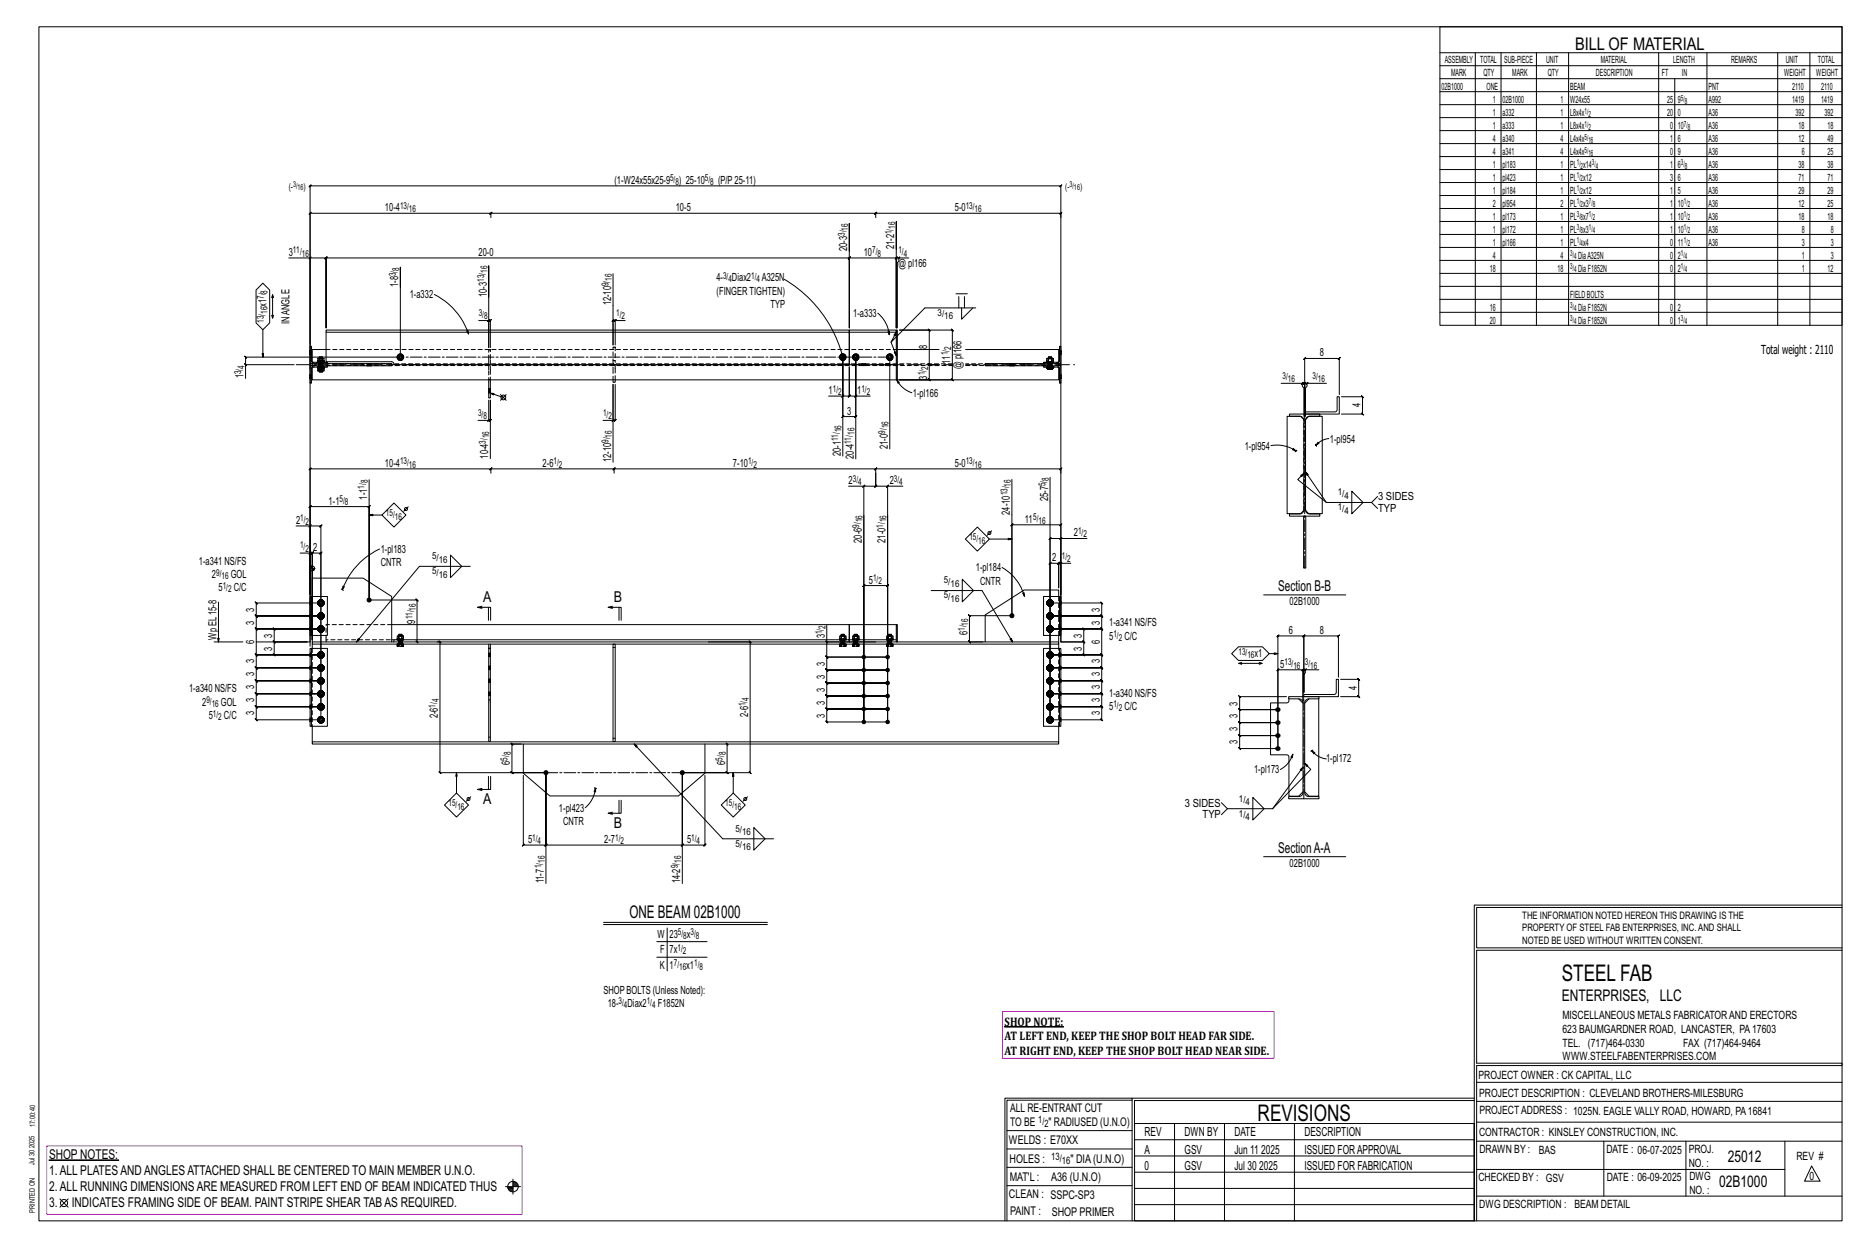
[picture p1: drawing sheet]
<svg xmlns="http://www.w3.org/2000/svg" width="914mm" height="610mm" viewBox="0 0 914 610" stroke-linecap="round" stroke-linejoin="round" font-family="sans-serif">
<defs><g id="words">
<g font-size="11.2">
<text x="764" y="480">STEEL FAB</text>
<text x="616" y="548">REVISIONS</text>
</g>
<g font-size="8.6">
<text x="771" y="24">BILL OF MATERIAL</text>
<text x="308" y="449">ONE BEAM 02B1000</text>
</g>
<g font-size="7.9">
<text x="765" y="490">ENTERPRISES, LLC</text>
<text x="846" y="569">25012</text>
<text x="842" y="581">02B1000</text>
</g>
<g font-size="7.3">
<text x="626" y="289">Section B-B</text>
<text x="237" y="295">A</text>
<text x="300" y="295">B</text>
<text x="237" y="393">A</text>
<text x="300" y="405">B</text>
<text x="626" y="417">SectionA-A</text>
</g>
<g font-size="6.6">
<text x="24" y="567">SHOP NOTES:</text>
<text x="24" y="575">1.ALL PLATESANDANGLESATTACHED SHALL BE CENTERED TO MAIN MEMBER U.N.O.</text>
<text x="24" y="583">2.ALL RUNNING DIMENSIONSARE MEASURED FROM LEFT END OF BEAM INDICATED THUS</text>
<text x="24" y="591">3.</text>
<text x="35" y="591">INDICATES FRAMING SIDE OF BEAM. PAINT STRIPE SHEAR TABAS REQUIRED.</text>
</g>
<g font-size="6.1">
<text x="862" y="173">Total weight : 2110</text>
<text x="492" y="502">SHOP NOTE:</text>
<text x="492" y="509">AT LEFT END, KEEP THE SHOP BOLT HEAD FAR SIDE.</text>
<text x="492" y="516">AT RIGHT END, KEEP THE SHOP BOLT HEAD NEAR SIDE.</text>
<text x="560" y="556">REV</text>
<text x="580" y="556">DWN BY</text>
<text x="604" y="556">DATE</text>
<text x="639" y="556">DESCRIPTION</text>
<text x="560" y="564">A</text>
<text x="580" y="564">GSV</text>
<text x="604" y="564">Jun 11</text>
<text x="617" y="564">2025</text>
<text x="639" y="564">ISSUED FORAPPROVAL</text>
<text x="560" y="572">0</text>
<text x="580" y="572">GSV</text>
<text x="604" y="572">Jul 30</text>
<text x="616" y="572">2025</text>
<text x="639" y="572">ISSUED FOR FABRICATION</text>
</g>
<g font-size="5.9">
<text x="494" y="560">WELDS : E70XX</text>
<text x="494" y="569">HOLES :</text>
<text x="524" y="569">&quot; DIA(U.N.O)</text>
<text x="494" y="578">MAT'L :</text>
<text x="515" y="578">A36 (U.N.O)</text>
<text x="494" y="586">CLEAN : SSPC-SP3</text>
<text x="495" y="595">PAINT :</text>
<text x="515" y="595">SHOP PRIMER</text>
</g>
<g font-size="5.8">
<text x="494" y="544">ALL RE-ENTRANT CUT</text>
<text x="494" y="551">TO BE</text>
<text x="513" y="551">&quot; RADIUSED (U.N.O)</text>
</g>
<g font-size="5.6">
<text x="765" y="499">MISCELLANEOUS METALS FABRICATORAND ERECTORS</text>
<text x="765" y="505">623 BAUMGARDNER ROAD, LANCASTER, PA17603</text>
<text x="765" y="512">TEL. (717)464-0330</text>
<text x="824" y="512">FAX (717)464-9464</text>
<text x="765" y="519">WWW.STEELFABENTERPRISES.COM</text>
<text x="724" y="528">PROJECT OWNER : CK CAPITAL, LLC</text>
<text x="724" y="537">PROJECT DESCRIPTION : CLEVELAND BROTHERS-MILESBURG</text>
<text x="724" y="545">PROJECTADDRESS : 1025N. EAGLE VALLY ROAD, HOWARD, PA16841</text>
<text x="724" y="556">CONTRACTOR : KINSLEY CONSTRUCTION, INC.</text>
<text x="724" y="564">DRAWN BY :</text>
<text x="753" y="564">BAS</text>
<text x="786" y="564">DATE : 06-07-2025</text>
<text x="827" y="564">PROJ.</text>
<text x="879" y="568">REV #</text>
<text x="827" y="571">NO. :</text>
<text x="724" y="578">CHECKED BY : GSV</text>
<text x="787" y="578">DATE : 06-09-2025</text>
<text x="827" y="578">DWG</text>
<text x="886" y="578">0</text>
<text x="827" y="584">NO. :</text>
<text x="724" y="591">DWG DESCRIPTION : BEAM DETAIL</text>
</g>
<g font-size="5.5">
<text x="301" y="90">(1-W24x55x25-9</text>
<text x="332" y="90">) 25-10</text>
<text x="351" y="90">(P/P25-11)</text>
<text x="188" y="103">10-4</text>
<text x="331" y="103">10-5</text>
<text x="467" y="103">5-0</text>
<text x="141" y="125">3</text>
<text x="234" y="125">20-0</text>
<text x="415" y="123" transform="rotate(-90 415 123)">20-3</text>
<text x="423" y="125">10</text>
<text x="438" y="122" transform="rotate(-90 438 122)">21-2</text>
<text x="440" y="131">@ pl166</text>
<text x="351" y="138">4-</text>
<text x="358" y="138">Diax2</text>
<text x="373" y="138">A325N</text>
<text x="195" y="140" transform="rotate(-90 195 140)">1-8</text>
<text x="201" y="146">1-a332</text>
<text x="238" y="145" transform="rotate(-90 238 145)">10-3</text>
<text x="299" y="149" transform="rotate(-90 299 149)">12-10</text>
<text x="351" y="144">(FINGER TIGHTEN)</text>
<text x="130" y="150" transform="rotate(-90 130 150)">x1</text>
<text x="377" y="151">TYP</text>
<text x="418" y="155">1-a333</text>
<text x="142" y="159" transform="rotate(-90 142 159)">INANGLE</text>
<text x="454" y="171" transform="rotate(-90 454 171)">8</text>
<text x="465" y="178" transform="rotate(-90 465 178)">11</text>
<text x="646" y="174">8</text>
<text x="119" y="185" transform="rotate(-90 119 185)">1</text>
<text x="454" y="186" transform="rotate(-90 454 186)">3</text>
<text x="471" y="181" transform="rotate(-90 471 181)">@ pl166</text>
<text x="406" y="193">1</text>
<text x="420" y="193">1</text>
<text x="447" y="194">1-pl166</text>
<text x="415" y="203">3</text>
<text x="666" y="199" transform="rotate(-90 666 199)">4</text>
<text x="435" y="220" transform="rotate(-90 435 220)">21-0</text>
<text x="609" y="220">1-pl954</text>
<text x="651" y="216">1-pl954</text>
<text x="239" y="224" transform="rotate(-90 239 224)">10-4</text>
<text x="299" y="226" transform="rotate(-90 299 226)">12-10</text>
<text x="412" y="223" transform="rotate(-90 412 223)">20-1</text>
<text x="418" y="224" transform="rotate(-90 418 224)">20-4</text>
<text x="188" y="228">10-4</text>
<text x="266" y="228">2-6</text>
<text x="359" y="228">7-10</text>
<text x="467" y="228">5-0</text>
<text x="415" y="237">2</text>
<text x="436" y="237">2</text>
<text x="180" y="244" transform="rotate(-90 180 244)">1-1</text>
<text x="513" y="245" transform="rotate(-90 513 245)">25-7</text>
<text x="675" y="245">3 SIDES</text>
<text x="161" y="247">1-1</text>
<text x="494" y="252" transform="rotate(-90 494 252)">24-10</text>
<text x="675" y="250">TYP</text>
<text x="145" y="256">2</text>
<text x="502" y="256">11</text>
<text x="526" y="262">2</text>
<text x="153" y="270">2</text>
<text x="422" y="266" transform="rotate(-90 422 266)">20-6</text>
<text x="434" y="266" transform="rotate(-90 434 266)">21-0</text>
<text x="186" y="271">1-pl183</text>
<text x="515" y="275">2</text>
<text x="97" y="276">1-a341 NS/FS</text>
<text x="186" y="277">CNTR</text>
<text x="478" y="280">1-pl184</text>
<text x="104" y="283">2</text>
<text x="113" y="283">GOL</text>
<text x="425" y="286">5</text>
<text x="480" y="286">CNTR</text>
<text x="107" y="289">5</text>
<text x="114" y="289">C/C</text>
<text x="124" y="299" transform="rotate(-90 124 299)">3</text>
<text x="538" y="299" transform="rotate(-90 538 299)">3</text>
<text x="631" y="296">02B1000</text>
<text x="124" y="306" transform="rotate(-90 124 306)">3</text>
<text x="203" y="305" transform="rotate(-90 203 305)">9</text>
<text x="538" y="306" transform="rotate(-90 538 306)">3</text>
<text x="133" y="312" transform="rotate(-90 133 312)">3</text>
<text x="474" y="311" transform="rotate(-90 474 311)">6</text>
<text x="530" y="312" transform="rotate(-90 530 312)">3</text>
<text x="543" y="306">1-a341 NS/FS</text>
<text x="631" y="310">6</text>
<text x="646" y="310">8</text>
<text x="106" y="313" transform="rotate(-90 106 313)">Wp EL15-8</text>
<text x="124" y="315" transform="rotate(-90 124 315)">6</text>
<text x="404" y="312" transform="rotate(-90 404 312)">3</text>
<text x="538" y="315" transform="rotate(-90 538 315)">6</text>
<text x="543" y="313">5</text>
<text x="550" y="313">C/C</text>
<text x="133" y="318" transform="rotate(-90 133 318)">3</text>
<text x="530" y="318" transform="rotate(-90 530 318)">3</text>
<text x="614" y="322">x1</text>
<text x="124" y="325" transform="rotate(-90 124 325)">3</text>
<text x="404" y="326" transform="rotate(-90 404 326)">3</text>
<text x="538" y="325" transform="rotate(-90 538 325)">3</text>
<text x="627" y="327">5</text>
<text x="124" y="331" transform="rotate(-90 124 331)">3</text>
<text x="404" y="332" transform="rotate(-90 404 332)">3</text>
<text x="538" y="331" transform="rotate(-90 538 331)">3</text>
<text x="93" y="339">1-a340 NS/FS</text>
<text x="124" y="337" transform="rotate(-90 124 337)">3</text>
<text x="404" y="338" transform="rotate(-90 404 338)">3</text>
<text x="538" y="337" transform="rotate(-90 538 337)">3</text>
<text x="543" y="341">1-a340 NS/FS</text>
<text x="664" y="338" transform="rotate(-90 664 338)">4</text>
<text x="99" y="345">2</text>
<text x="108" y="345">GOL</text>
<text x="124" y="344" transform="rotate(-90 124 344)">3</text>
<text x="404" y="345" transform="rotate(-90 404 345)">3</text>
<text x="538" y="344" transform="rotate(-90 538 344)">3</text>
<text x="543" y="347">5</text>
<text x="550" y="347">C/C</text>
<text x="606" y="345" transform="rotate(-90 606 345)">3</text>
<text x="102" y="352">5</text>
<text x="110" y="352">C/C</text>
<text x="124" y="350" transform="rotate(-90 124 350)">3</text>
<text x="214" y="351" transform="rotate(-90 214 351)">2-6</text>
<text x="366" y="351" transform="rotate(-90 366 351)">2-6</text>
<text x="404" y="351" transform="rotate(-90 404 351)">3</text>
<text x="538" y="350" transform="rotate(-90 538 350)">3</text>
<text x="606" y="351" transform="rotate(-90 606 351)">3</text>
<text x="606" y="358" transform="rotate(-90 606 358)">3</text>
<text x="606" y="364" transform="rotate(-90 606 364)">3</text>
<text x="250" y="374" transform="rotate(-90 250 374)">6</text>
<text x="355" y="374" transform="rotate(-90 355 374)">6</text>
<text x="649" y="373">1-pl172</text>
<text x="614" y="378">1-pl173</text>
<text x="580" y="395">3 SIDES</text>
<text x="274" y="397">1-pl423</text>
<text x="589" y="400">TYP</text>
<text x="276" y="404">CNTR</text>
<text x="259" y="412">5</text>
<text x="296" y="412">2-7</text>
<text x="336" y="412">5</text>
<text x="631" y="424">02B1000</text>
<text x="266" y="432" transform="rotate(-90 266 432)">11-7</text>
<text x="333" y="432" transform="rotate(-90 333 432)">14-2</text>
<text x="322" y="459">W</text>
<text x="328" y="459">23</text>
<text x="336" y="459">x</text>
<text x="323" y="466">F</text>
<text x="328" y="466">7x</text>
<text x="323" y="474">K</text>
<text x="328" y="474">1</text>
<text x="336" y="474">x1</text>
<text x="295" y="486">SHOPBOLTS (Unless Noted):</text>
<text x="297" y="493">18-</text>
<text x="307" y="493">Diax2</text>
<text x="322" y="493">F1852N</text>
</g>
<g font-size="5">
<text x="745" y="450">THE INFORMATION NOTED HEREON THIS DRAWING IS THE</text>
<text x="745" y="456">PROPERTY OF STEEL FAB ENTERPRISES, INC.AND SHALL</text>
<text x="745" y="462">NOTED BE USED WITHOUT WRITTEN CONSENT.</text>
<text x="508" y="550">1/</text>
<text x="511" y="551">2</text>
<text x="515" y="568">13/</text>
<text x="520" y="570">16</text>
</g>
<g font-size="4.9">
<text x="707" y="31">ASSEMBLY</text>
<text x="725" y="31">TOTAL</text>
<text x="736" y="31">SUB-PIECE</text>
<text x="757" y="31">UNIT</text>
<text x="784" y="31">MATERIAL</text>
<text x="819" y="31">LENGTH</text>
<text x="847" y="31">REMARKS</text>
<text x="874" y="31">UNIT</text>
<text x="890" y="31">TOTAL</text>
<text x="710" y="37">MARK</text>
<text x="726" y="37">QTY</text>
<text x="740" y="37">MARK</text>
<text x="758" y="37">QTY</text>
<text x="781" y="37">DESCRIPTION</text>
<text x="814" y="37">FT</text>
<text x="823" y="37">IN</text>
<text x="873" y="37">WEIGHT</text>
<text x="889" y="37">WEIGHT</text>
<text x="706" y="44">02B1000</text>
<text x="728" y="44">ONE</text>
<text x="769" y="44">BEAM</text>
<text x="836" y="44">PNT</text>
<text x="877" y="44">2110</text>
<text x="891" y="44">2110</text>
<text x="731" y="50">1</text>
<text x="736" y="50">02B1000</text>
<text x="764" y="50">1</text>
<text x="769" y="50">W24x55</text>
<text x="816" y="50">25</text>
<text x="821" y="50">9</text>
<text x="836" y="50">A992</text>
<text x="877" y="50">1419</text>
<text x="891" y="50">1419</text>
<text x="731" y="57">1</text>
<text x="736" y="57">a332</text>
<text x="764" y="57">1</text>
<text x="769" y="57">L8x4x</text>
<text x="816" y="57">20</text>
<text x="821" y="57">0</text>
<text x="836" y="57">A36</text>
<text x="879" y="57">392</text>
<text x="893" y="57">392</text>
<text x="731" y="63">1</text>
<text x="736" y="63">a333</text>
<text x="764" y="63">1</text>
<text x="769" y="63">L8x4x</text>
<text x="818" y="63">0</text>
<text x="821" y="63">10</text>
<text x="836" y="63">A36</text>
<text x="880" y="63">18</text>
<text x="895" y="63">18</text>
<text x="731" y="69">4</text>
<text x="736" y="69">a340</text>
<text x="764" y="69">4</text>
<text x="769" y="69">L4x4x</text>
<text x="818" y="69">1</text>
<text x="821" y="69">6</text>
<text x="836" y="69">A36</text>
<text x="880" y="69">12</text>
<text x="895" y="69">49</text>
<text x="731" y="76">4</text>
<text x="736" y="76">a341</text>
<text x="764" y="76">4</text>
<text x="769" y="76">L4x4x</text>
<text x="818" y="76">0</text>
<text x="821" y="76">9</text>
<text x="836" y="76">A36</text>
<text x="882" y="76">6</text>
<text x="895" y="76">25</text>
<text x="731" y="82">1</text>
<text x="736" y="82">pl183</text>
<text x="764" y="82">1</text>
<text x="769" y="82">PL x14</text>
<text x="818" y="82">1</text>
<text x="821" y="82">6</text>
<text x="836" y="82">A36</text>
<text x="880" y="82">38</text>
<text x="895" y="82">38</text>
<text x="731" y="88">1</text>
<text x="736" y="88">pl423</text>
<text x="764" y="88">1</text>
<text x="769" y="88">PL x12</text>
<text x="818" y="88">3</text>
<text x="821" y="88">6</text>
<text x="836" y="88">A36</text>
<text x="880" y="88">71</text>
<text x="895" y="88">71</text>
<text x="731" y="95">1</text>
<text x="736" y="95">pl184</text>
<text x="764" y="95">1</text>
<text x="769" y="95">PL x12</text>
<text x="818" y="95">1</text>
<text x="821" y="95">5</text>
<text x="836" y="95">A36</text>
<text x="880" y="95">29</text>
<text x="895" y="95">29</text>
<text x="731" y="101">2</text>
<text x="736" y="101">pl954</text>
<text x="764" y="101">2</text>
<text x="769" y="101">PL x3</text>
<text x="818" y="101">1</text>
<text x="821" y="101">10</text>
<text x="836" y="101">A36</text>
<text x="880" y="101">12</text>
<text x="895" y="101">25</text>
<text x="731" y="107">1</text>
<text x="736" y="107">pl173</text>
<text x="764" y="107">1</text>
<text x="769" y="107">PL x7</text>
<text x="818" y="107">1</text>
<text x="821" y="107">10</text>
<text x="836" y="107">A36</text>
<text x="880" y="107">18</text>
<text x="895" y="107">18</text>
<text x="731" y="114">1</text>
<text x="736" y="114">pl172</text>
<text x="764" y="114">1</text>
<text x="769" y="114">PL x3</text>
<text x="818" y="114">1</text>
<text x="821" y="114">10</text>
<text x="836" y="114">A36</text>
<text x="882" y="114">8</text>
<text x="896" y="114">8</text>
<text x="731" y="120">1</text>
<text x="736" y="120">pl166</text>
<text x="764" y="120">1</text>
<text x="769" y="120">PL x4</text>
<text x="818" y="120">0</text>
<text x="821" y="120">11</text>
<text x="836" y="120">A36</text>
<text x="882" y="120">3</text>
<text x="896" y="120">3</text>
<text x="731" y="127">4</text>
<text x="764" y="127">4</text>
<text x="772" y="127">DiaA325N</text>
<text x="818" y="127">0</text>
<text x="821" y="127">2</text>
<text x="882" y="127">1</text>
<text x="896" y="127">3</text>
<text x="729" y="133">18</text>
<text x="762" y="133">18</text>
<text x="772" y="133">DiaF1852N</text>
<text x="818" y="133">0</text>
<text x="821" y="133">2</text>
<text x="882" y="133">1</text>
<text x="895" y="133">12</text>
<text x="769" y="146">FIELDBOLTS</text>
<text x="729" y="152">16</text>
<text x="772" y="152">DiaF1852N</text>
<text x="818" y="152">0</text>
<text x="821" y="152">2</text>
<text x="729" y="158">20</text>
<text x="772" y="158">DiaF1852N</text>
<text x="818" y="158">0</text>
<text x="821" y="158">1</text>
</g>
<g font-size="4.7">
<text x="328" y="89">5/</text>
<text x="345" y="89">5/</text>
<text x="141" y="93">(-</text>
<text x="149" y="93">)</text>
<text x="331" y="90">8</text>
<text x="348" y="90">8</text>
<text x="521" y="93">(-</text>
<text x="529" y="93">)</text>
<text x="196" y="102">13/</text>
<text x="200" y="104">16</text>
<text x="473" y="102">13/</text>
<text x="477" y="104">16</text>
<text x="415" y="113" transform="rotate(-90 415 113)">16</text>
<text x="438" y="112" transform="rotate(-90 438 112)">16</text>
<text x="413" y="115" transform="rotate(-90 413 115)">3/</text>
<text x="436" y="115" transform="rotate(-90 436 115)">1/</text>
<text x="143" y="124">11/</text>
<text x="148" y="126">16</text>
<text x="427" y="124">7/</text>
<text x="430" y="126">8</text>
<text x="440" y="124">1/</text>
<text x="442" y="126">4</text>
<text x="194" y="135" transform="rotate(-90 194 135)">3/</text>
<text x="195" y="132" transform="rotate(-90 195 132)">8</text>
<text x="237" y="138" transform="rotate(-90 237 138)">13/</text>
<text x="239" y="134" transform="rotate(-90 239 134)">16</text>
<text x="300" y="137" transform="rotate(-90 300 137)">16</text>
<text x="354" y="136">3/</text>
<text x="368" y="136">1/</text>
<text x="131" y="144" transform="rotate(-90 131 144)">8</text>
<text x="298" y="140" transform="rotate(-90 298 140)">9/</text>
<text x="357" y="138">4</text>
<text x="370" y="138">4</text>
<text x="129" y="146" transform="rotate(-90 129 146)">7/</text>
<text x="131" y="154" transform="rotate(-90 131 154)">16</text>
<text x="234" y="155">3/</text>
<text x="302" y="155">1/</text>
<text x="459" y="154">3/</text>
<text x="129" y="158" transform="rotate(-90 129 158)">13/</text>
<text x="237" y="156">8</text>
<text x="304" y="156">2</text>
<text x="462" y="156">16</text>
<text x="464" y="174" transform="rotate(-90 464 174)">1/</text>
<text x="466" y="171" transform="rotate(-90 466 171)">2</text>
<text x="118" y="183" transform="rotate(-90 118 183)">3/</text>
<text x="120" y="180" transform="rotate(-90 120 180)">4</text>
<text x="453" y="184" transform="rotate(-90 453 184)">1/</text>
<text x="454" y="181" transform="rotate(-90 454 181)">2</text>
<text x="628" y="185">3/</text>
<text x="642" y="185">3/</text>
<text x="408" y="192">1/</text>
<text x="422" y="192">1/</text>
<text x="630" y="187">16</text>
<text x="645" y="187">16</text>
<text x="410" y="193">2</text>
<text x="424" y="193">2</text>
<text x="234" y="203">3/</text>
<text x="295" y="203">1/</text>
<text x="237" y="205">8</text>
<text x="298" y="205">2</text>
<text x="435" y="210" transform="rotate(-90 435 210)">16</text>
<text x="239" y="214" transform="rotate(-90 239 214)">16</text>
<text x="300" y="214" transform="rotate(-90 300 214)">16</text>
<text x="410" y="216" transform="rotate(-90 410 216)">11/</text>
<text x="412" y="211" transform="rotate(-90 412 211)">16</text>
<text x="418" y="213" transform="rotate(-90 418 213)">16</text>
<text x="433" y="212" transform="rotate(-90 433 212)">9/</text>
<text x="238" y="217" transform="rotate(-90 238 217)">3/</text>
<text x="298" y="217" transform="rotate(-90 298 217)">9/</text>
<text x="417" y="217" transform="rotate(-90 417 217)">11/</text>
<text x="196" y="227">13/</text>
<text x="271" y="227">1/</text>
<text x="366" y="227">1/</text>
<text x="473" y="227">13/</text>
<text x="200" y="229">16</text>
<text x="274" y="229">2</text>
<text x="369" y="229">2</text>
<text x="477" y="229">16</text>
<text x="178" y="239" transform="rotate(-90 178 239)">1/</text>
<text x="180" y="236" transform="rotate(-90 180 236)">8</text>
<text x="417" y="236">3/</text>
<text x="420" y="237">4</text>
<text x="438" y="236">3/</text>
<text x="440" y="237">4</text>
<text x="495" y="238" transform="rotate(-90 495 238)">16</text>
<text x="512" y="238" transform="rotate(-90 512 238)">5/</text>
<text x="513" y="235" transform="rotate(-90 513 235)">8</text>
<text x="166" y="246">5/</text>
<text x="493" y="242" transform="rotate(-90 493 242)">13/</text>
<text x="655" y="242">1/</text>
<text x="658" y="244">4</text>
<text x="169" y="247">8</text>
<text x="655" y="250">1/</text>
<text x="658" y="251">4</text>
<text x="147" y="255">1/</text>
<text x="150" y="257">2</text>
<text x="189" y="253">15/</text>
<text x="193" y="254">16</text>
<text x="422" y="256" transform="rotate(-90 422 256)">16</text>
<text x="434" y="256" transform="rotate(-90 434 256)">16</text>
<text x="506" y="255">5/</text>
<text x="508" y="256">16</text>
<text x="421" y="258" transform="rotate(-90 421 258)">9/</text>
<text x="432" y="258" transform="rotate(-90 432 258)">1/</text>
<text x="528" y="261">1/</text>
<text x="530" y="263">2</text>
<text x="147" y="268">1/</text>
<text x="475" y="264">15/</text>
<text x="479" y="266">16</text>
<text x="150" y="270">2</text>
<text x="212" y="274">5/</text>
<text x="215" y="275">16</text>
<text x="520" y="273">1/</text>
<text x="522" y="275">2</text>
<text x="106" y="282">9/</text>
<text x="212" y="281">5/</text>
<text x="108" y="283">16</text>
<text x="215" y="283">16</text>
<text x="427" y="284">1/</text>
<text x="430" y="286">2</text>
<text x="462" y="285">5/</text>
<text x="465" y="287">16</text>
<text x="109" y="288">1/</text>
<text x="112" y="290">2</text>
<text x="462" y="293">5/</text>
<text x="204" y="299" transform="rotate(-90 204 299)">16</text>
<text x="465" y="294">16</text>
<text x="202" y="303" transform="rotate(-90 202 303)">11/</text>
<text x="402" y="310" transform="rotate(-90 402 310)">1/</text>
<text x="404" y="308" transform="rotate(-90 404 308)">2</text>
<text x="472" y="309" transform="rotate(-90 472 309)">1/</text>
<text x="474" y="306" transform="rotate(-90 474 306)">16</text>
<text x="545" y="312">1/</text>
<text x="548" y="313">2</text>
<text x="606" y="320">13/</text>
<text x="611" y="322">16</text>
<text x="629" y="325">13/</text>
<text x="633" y="327">16</text>
<text x="639" y="325">3/</text>
<text x="641" y="327">16</text>
<text x="101" y="344">9/</text>
<text x="104" y="346">16</text>
<text x="213" y="346" transform="rotate(-90 213 346)">1/</text>
<text x="215" y="344" transform="rotate(-90 215 344)">4</text>
<text x="365" y="346" transform="rotate(-90 365 346)">1/</text>
<text x="367" y="343" transform="rotate(-90 367 343)">4</text>
<text x="545" y="346">1/</text>
<text x="548" y="348">2</text>
<text x="104" y="351">1/</text>
<text x="107" y="352">2</text>
<text x="250" y="370" transform="rotate(-90 250 370)">8</text>
<text x="355" y="370" transform="rotate(-90 355 370)">8</text>
<text x="248" y="372" transform="rotate(-90 248 372)">5/</text>
<text x="354" y="372" transform="rotate(-90 354 372)">5/</text>
<text x="220" y="394">15/</text>
<text x="355" y="394">15/</text>
<text x="606" y="392">1/</text>
<text x="610" y="394">4</text>
<text x="224" y="396">16</text>
<text x="359" y="396">16</text>
<text x="606" y="400">1/</text>
<text x="610" y="401">4</text>
<text x="360" y="407">5/</text>
<text x="261" y="411">1/</text>
<text x="263" y="413">4</text>
<text x="301" y="411">1/</text>
<text x="304" y="413">2</text>
<text x="338" y="411">1/</text>
<text x="341" y="413">4</text>
<text x="363" y="409">16</text>
<text x="360" y="414">5/</text>
<text x="363" y="416">16</text>
<text x="265" y="425" transform="rotate(-90 265 425)">1/</text>
<text x="267" y="422" transform="rotate(-90 267 422)">16</text>
<text x="332" y="425" transform="rotate(-90 332 425)">9/</text>
<text x="333" y="422" transform="rotate(-90 333 422)">16</text>
<text x="332" y="458">5/</text>
<text x="334" y="459">8</text>
<text x="338" y="458">3/</text>
<text x="341" y="459">8</text>
<text x="332" y="465">1/</text>
<text x="334" y="467">2</text>
<text x="330" y="473">7/</text>
<text x="340" y="473">1/</text>
<text x="332" y="474">16</text>
<text x="342" y="474">8</text>
<text x="303" y="491">3/</text>
<text x="317" y="491">1/</text>
<text x="305" y="493">4</text>
<text x="319" y="493">4</text>
</g>
<g font-size="4.2">
<text x="823" y="49">5/</text>
<text x="825" y="51">8</text>
<text x="776" y="56">1/</text>
<text x="778" y="57">2</text>
<text x="776" y="62">1/</text>
<text x="778" y="63">2</text>
<text x="824" y="62">7/</text>
<text x="826" y="63">8</text>
<text x="776" y="68">5/</text>
<text x="778" y="70">16</text>
<text x="776" y="75">5/</text>
<text x="778" y="76">16</text>
<text x="772" y="81">1/</text>
<text x="774" y="82">2</text>
<text x="779" y="81">3/</text>
<text x="781" y="82">4</text>
<text x="823" y="81">3/</text>
<text x="825" y="82">8</text>
<text x="772" y="87">1/</text>
<text x="774" y="89">2</text>
<text x="772" y="94">1/</text>
<text x="774" y="95">2</text>
<text x="772" y="100">1/</text>
<text x="774" y="101">2</text>
<text x="778" y="100">7/</text>
<text x="780" y="101">8</text>
<text x="824" y="100">1/</text>
<text x="826" y="101">2</text>
<text x="772" y="106">3/</text>
<text x="774" y="108">8</text>
<text x="778" y="106">1/</text>
<text x="780" y="108">2</text>
<text x="824" y="106">1/</text>
<text x="826" y="108">2</text>
<text x="772" y="113">3/</text>
<text x="778" y="113">1/</text>
<text x="824" y="113">1/</text>
<text x="772" y="119">1/</text>
<text x="774" y="114">8</text>
<text x="780" y="114">4</text>
<text x="824" y="119">1/</text>
<text x="826" y="114">2</text>
<text x="769" y="125">3/</text>
<text x="774" y="121">4</text>
<text x="823" y="125">1/</text>
<text x="826" y="121">2</text>
<text x="769" y="132">3/</text>
<text x="770" y="127">4</text>
<text x="823" y="132">1/</text>
<text x="825" y="127">4</text>
<text x="770" y="133">4</text>
<text x="825" y="133">4</text>
<text x="769" y="151">3/</text>
<text x="770" y="152">4</text>
<text x="769" y="157">3/</text>
<text x="770" y="159">4</text>
<text x="823" y="157">3/</text>
<text x="825" y="159">4</text>
</g>
<g font-size="4">
<text x="143" y="92">3/</text>
<text x="146" y="93">16</text>
<text x="523" y="92">3/</text>
<text x="526" y="93">16</text>
</g>
<g font-size="3.7">
<text x="17" y="551" transform="rotate(-90 17 551)">17:00:40</text>
<text x="17" y="562" transform="rotate(-90 17 562)">2025</text>
<text x="17" y="570" transform="rotate(-90 17 570)">Jul 30</text>
<text x="17" y="593" transform="rotate(-90 17 593)">PRINTED ON</text>
</g>
</g></defs>
<g fill="#000" stroke="#000" stroke-width=".49">
<path d="M492 502h29zM24 568h34z"/>
<circle cx="181" cy="294" r="1"/>
<circle cx="495" cy="301" r="1"/>
<circle cx="423" cy="334" r=".9"/>
<circle cx="423" cy="328" r=".9"/>
<circle cx="423" cy="321" r=".9"/>
<circle cx="434" cy="321" r=".9"/>
<circle cx="434" cy="328" r=".9"/>
<circle cx="434" cy="334" r=".9"/>
<circle cx="423" cy="341" r=".9"/>
<circle cx="423" cy="347" r=".9"/>
<circle cx="423" cy="353" r=".9"/>
<circle cx="434" cy="341" r=".9"/>
<circle cx="434" cy="347" r=".9"/>
<circle cx="434" cy="353" r=".9"/>
<circle cx="626" cy="347" r="1"/>
<circle cx="626" cy="353" r="1"/>
<circle cx="626" cy="360" r="1"/>
<circle cx="267" cy="378" r="1"/>
<circle cx="334" cy="378" r="1"/>
<circle cx="626" cy="366" r="1"/>
</g>
<g fill="none" stroke="#000" stroke-width=".49">
<path d="M19 13h883v584h-883zM705 13h197v146h-197zM705 26h197M705 32h197M705 39h197M722 26v133M735 26v133M752 26v133M768 26v133M812 26v133M820 39v120M836 26v133"/>
<path d="M870 26v133M886 26v133M705 45h197M705 51h197M705 58h197M705 64h197M705 70h197M705 77h197M705 83h197M705 89h197M705 96h197M240 106l1-2-1 1v-1h-88l-1 1 1-1v77"/>
<path d="M240 104h189l-1 1 1-1v2M241 104l-1 1zM429 104h90v1l1-1-1 2M429 104l-1 1zM705 102h197M705 108h197M705 115h197M141 126h11v42M151 127l1-1zM152 126h8l-1 1 1-1v34v-34l-1 1 1-1h256l-1 1 1-1v34v-34l-1 1 1-1h23l-1 1 1-1v34M300 134v35v-12l1-1-1 1h1M384 137a62 62 0 0 1 29 38v29h-1l1-1v1h6h-1l1-1v1v-29"/>
<path d="M416 123v-14v17M439 122v-14v52M440 127l1-1zM440 126h-1l-1 1 1-1v34M445 126h-5v2h-1v32M705 121h197M705 127h197M705 134h197M125 142l4-3 3 3v16l-3 3-4-3zM133 154v2l1-2M133 144v2M134 146l-1-2v12"/>
<path d="M196 140v-9v44M213 144a33 33 0 0 1 16 19M239 145v-15v40v-13h-5M239 157h1l1-1-1 1v13M240 156l-1 1zM301 157l1-1-1 1zM306 157h-5v12M430 153a16 16 0 0 1 5 11M468 144h5M469 145v6M471 151v5l5-5M472 145v6"/>
<path d="M478 151h-25l-17 16 3-4M705 140h197M705 146h197M705 153h197M120 178l1 1zM129 161v14M144 178h-24v7M152 172h.1M152 173h.1M152 178h1M153 178h25v1h-25zM153 180v6h286"/>
<path d="M153 179h-1M153 179h-1v8l1-7h7v-1M153 178h-1v-9l1 8h7v1M155 180h4zM156 177h.1M156 180v1v-1M156 177v-1v1h1M156 176v1h1M156 178h.1M156 179h.1M156 180h.1M156 176l2 1"/>
<path d="M157 176l1 1v-1M157 176l2 1M158 180v1h-2M158 177h.1M158 178h.1M158 179h.1M158 180h.1M159 180v1h-1v1h-2v-1M159 177h-1M160 161h256v2h-256zM160 163v14h32h1v1h223v-15v15h23M160 171h-7v6"/>
<path d="M178 178h14v1h-14M180 178h.1M180 179h.1M182 178h.1M182 179h.1M195 175h-75v-1l1 1h-1v3M195 173h2v2v1h-2l-1-1zM228 162h1v1zM412 173l1 2zM412 173h1l1 2-1 1h-1l-1-1zM416 161h23v2h-23zM418 173h2v2v1h-2l-1-1z"/>
<path d="M422 178h.1M422 179h.1M424 178h.1M424 179h.1M434 178h.1M434 179h.1M435 162v2zM435 173h1l1 2-1 1h-1l-1-1zM435 178h.1M435 179h.1M436 175v45M436 167l3 7"/>
<path d="M439 161v25zM439 171h21M440 161h26l1 1-1-1v25v-1l1 1h-1h-26h15l-1-1 1 1v-8v1l-1-1h1h4h-4v1l-1-1h1v-17v1l-1-1h1zM473 171h45v6M494 178h.1M494 179h.1M496 178h.1M496 179h.1M501 178h17v1h-17zM501 178h-19v1h19M511 178v-1h7l1-8v9h-1M511 179v1h7l1 7v-8h-1"/>
<path d="M512 177h4zM512 180h1zM512 177v-2h1v2M513 180v1M513 177h.1M513 178h.1M513 179h.1M513 180h.1M513 180h1M515 180h-1v1M515 177v-2h-2h3v2M515 177h.1"/>
<path d="M515 178h.1M515 179h.1M515 180h.1M515 180h1M518 180v6h-79M518 179h1M518 178h1M519 172h.1M519 173h.1M152 183h.1M152 185h.1M152 184h.1"/>
<path d="M239 190h.1M239 192h.1M239 186v9h1v-9M239 196v10h-5M240 192l6 2M240 190h.1M240 192h.1M245 193l3 3M248 193l-3 3M300 186v1h1v-1M301 188v18l1-1-1 1h-1M406 194h7v-19v48"/>
<path d="M412 194l1-1zM413 194h3h-1l1-1v1v-15v15h-1l1-1v1h3M419 194v-1l-1 1zM426 194h-7v-19v49M439 186l1 1v1zM439 186a13 13 0 0 0 7 6M512 180l1 1M513 181v-1h2v1M514 181l1-1v1M516 180l-2 1M519 183h.1M519 185h.1"/>
<path d="M519 184h.1M627 188h11v1v1v14M638 188h-1l1-1zM638 188h1h-1l1-1v1v16v-16h-1l1-1v1h1M640 187l-1 1zM649 188h-9v1l-1 1v14M656 193v-18l-1 1 1-1h-17l-1 1 1-1v25M657 194h10h-1l1 1v-1v9l-1-1 1 1h-10M239 206l1-1zM239 206h1l1-1-1 1v-10v28M295 206h5v-18v38M300 206l1-1z"/>
<path d="M622 218a16 16 0 0 1 12 3M631 203h15v1h-6l-1 2v43l1 2h6v2h-15v-2h6l1-2v-43l-1-2h-6zM633 219l1 2-1-1zM636 204h-6v47h7l1-1M637 204l1 1M639 202l15-1 1-1v-6h1v9h-17zM641 204l-2 1M641 204h6v47h-6l-2-1M644 217v1M644 218h.1M645 216l1 1-2 1zM650 215l-3 1-3 2"/>
<path d="M181 235v59v-46v-1l-1 1h1h-29v-1l-1 1h1v43M240 230l1-1zM240 232l1-3-1 1v-1h-88l-1 1 1-1v87M240 229h61l-1 1 1-1v3M300 230l1-1zM301 229h128l-1 1 1-1v3M415 238h8v115v-67l-1 1 1-1h11v1l1-1h-1v67v-101M422 238l1-1zM428 230l1-1zM429 232v6v-1l-1 1h1h-6M429 232v6h-1l1-1v1h5M429 229h90v1l1-1-1 3"/>
<path d="M434 238l1-1zM442 238h-8v83M495 235v66h-20h-1l1 1v-1v13h-1l1 1v-1h6M514 234v118M634 221h.1M635 220l-1 1M638 232l-3 3 14 11M639 231l10 15M145 257h7v34v-20h-5M152 257l-1 1 1-1zM152 257h5v1l1-1h-1v89M181 252h6"/>
<path d="M187 252l6-6 6 6-6 6zM200 248l-2 2M423 252v101M485 260l-2 2M638 253h1v25h-1zM662 240l5 6-5 5zM671 246l3 3M674 243l-3 3h-22M151 271l1-1zM151 278h3M152 271h1h-1l1-1v1v42v-42h-1l1-1v1h4l1-1-1 1v81h-32l1 1-1-1v-6h1l-1-1v1h32h-32h1l-1-1v1v-7l1 1-1-1h32h-32l1 1-1-1v-6l1 1-1-1h32h-32l1 1-1-1v-6h1l-1-1v1h32h-32h1l-1-1v1v-7l1 1-1-1h32h-32l1 1-1-1v-12h1l-1-1v1h32h-32h1l-1-1v1v-7l1 1-1-1h32h-32l1 1-1-1v-6l1 1-1-1h32M152 278h.1"/>
<path d="M152 277v1M153 277v1M153 277v37M153 278v1M154 278v1M186 269a35 35 0 0 0-18 20M221 272l5 5-5 6zM230 277h-25l-30 37M473 264l5-6 6 6-6 6zM484 264h11M491 278a23 23 0 0 1 10 14M519 276l1-1z"/>
<path d="M519 263h-5h1l-1 1v-1v89M519 276h-1l1-1-1 1v12v-12l1-1-1 1h-4l1-1-1 1v76M520 263l-1 1zM524 276h-5v15v-34l1-1-1 1h-24l1-1-1 1v44M532 263h-13v51h12h-1l1 1v-1v6h-1l1 1v-1h-17M107 295v19M152 292v19zM152 292h8v19h-8M153 292v-9h25l14 9v22M156 294h2l1 1-1 1h-2v-1zM167 288l1 1M168 289h.1"/>
<path d="M168 287h1l-1 2zM181 294h23v-1l1 1h-1v20M236 298l-2-1h6v6M236 297h-2M239 297v6M300 298l-2-1h6v6M300 297h-2M303 297v6M456 289h25l15 25M471 283l6 6-6 5zM501 290v2zM512 295h1"/>
<path d="M513 294v1M513 296h.1M513 295v1M513 295v-1l-1 1 1 1v-1M513 296l1 1M513 300h.1M513 294h.1M514 296h1M514 300l-1 1M514 293l-1 1M514 294h1M514 295h25l1 1-1-1v6l1 1-1-1h-25h25l1 1-1-1v7v-1l1 1h-1h-25h25v-1l1 1h-1v12l1 1-1-1h-25h25l1 1-1-1v7v-1l1 1h-1h-25h25v-1l1 1h-1v6l1 1-1-1h-25h25l1 1-1-1v6l1 1-1-1h-25h25l1 1-1-1v7v-1l1 1h-1h-25h25v-1l1 1h-1v6l1 1-1-1h-25"/>
<path d="M514 294l2 1-1 1M515 300h-1M515 294h-1M515 296h-1M515 295v1M515 295l-1 1M515 294v1M515 294l1 1M518 292v-3h-17l-19 12v13M519 292v19zM519 292h-8v19h8M619 291h40"/>
<path d="M105 314h14M152 317v38zM152 317h8v38h-8M153 314h365v1h-365zM153 315v2M156 320h.1M156 306h2l1 2-1 1h-2v-1zM156 300h2l1 1-1 2h-2v-2zM157 319h-1M157 319l-1 1M157 319h1v1M157 308h-23v-1l1 1h-1v6l1 1-1-1h16h-16l1 1-1-1v6l1 1-1-1h23"/>
<path d="M157 319l2 1-1 1M158 319h-1M158 319v1M158 320h1M192 306h224v8v-1h-223v1M192 313h1M194 313h4M194 313v-2h1v2M195 314h.1M195 315h.1M197 313v-2h-2v-1h2v1v2M197 314h.1"/>
<path d="M197 315h.1M204 314l1 1zM214 314h1l1 1-1-1v64l1 1-1-1h51h-15v1l-1-1h1v-14v1l-1-1h1h4M239 317h1v26h-1zM239 315v2M240 315v2M300 315h1v48h-1zM347 314h20l1 1-1-1v64l1 1-1-1h-32h21v1l-1-1h1v-14v1l-1-1h1M404 314l1 1zM405 306v8h24M405 314v7h-1l1 1v-1h29M411 313h3"/>
<path d="M411 313v-2h1v2M412 314h.1M412 315h.1M413 313v-2h-1v-1h1v1h1v2M413 314h.1M413 315h.1M417 313h3M417 313v-2h1v2M418 314h.1M418 315h.1M420 311v2M420 311v-1h-2v1h2v2"/>
<path d="M420 314h.1M420 315h.1M434 313h3M434 313v-2h1v2M435 314h.1M435 315h.1M436 313v-2h-1v-1h1v1h1v2M436 314h.1M436 315h.1M439 306v8zM439 306h-23v7h23M512 308h1"/>
<path d="M512 301h1M513 320h.1M513 307v1M513 301h.1M513 309h.1M513 302v1M513 308h.1M513 301v1M513 307l-1 1 1 1v-1M513 301v-1l-1 1 1 1M513 308l1 1M513 302l1 1"/>
<path d="M513 319h.1M513 306v1M514 309h1M514 302l1 1M514 319l-1 1M514 319h1v1M514 306l-1 1M514 307l1-1v1M514 300h1v1M514 308h17l-1-1 1 1v6h-1l1 1v-1h-12v-223l1-1-1 1h-367v-1l-1 1h1v223h-27M514 319l2 1-1 1M514 307l2 1h-1"/>
<path d="M514 300l2 1-1 1M515 319h-1M515 306l-1 1M515 308v1h-1M515 302v1l-1-1M515 308v1M515 302h.1M515 308l-1 1M515 301l-1 1M515 319v1M515 307h.1M515 300v1"/>
<path d="M515 320h1M515 307l1 1M515 301h1M518 311v3M518 315v2M519 317v38zM519 317h-8v38h8M603 320l3-4h12l3 4-3 3h-12zM621 320h5M156 339h.1M156 333h.1M156 327h.1"/>
<path d="M156 326v1M156 334l1 1M156 328h1M156 321l1 1M156 339v1M156 333v1M156 320v1M156 339v-1v1v2v-1M156 333v-1v1v1M156 326v1v1v-1M156 320v-1v1v1M156 327l1 1"/>
<path d="M157 338h-1M157 332h-1M157 325l-1 1M157 334l1 1M157 328h1M157 321l1 1M157 338l-1 1M157 338h1v1M157 332h1M157 326l1-1v1M157 339h2l-1 1M157 332l2 1-1 1"/>
<path d="M157 326l2 1h-1M158 338l-1 1M158 332h-1M158 325l-1 1M158 334v1l-1-1M158 327v1h-1M158 321v1l-1-1M158 340v1M158 334h.1M158 327v1M158 321h.1M158 339l-1 1"/>
<path d="M158 333l-1 1M158 327l-1 1M158 320l-1 1M158 338v1M158 332v1M158 326h.1M158 339h1M158 333h1M158 326l1 1M434 321h-29h-1l1 1v-1v7l-1-1 1 1h29h-29l-1-1 1 1v6h-1l1 1v-1h29h-29h-1l1 1v-1v7l-1-1 1 1h29h-29l-1-1 1 1v6l-1-1 1 1h29h-29l-1-1 1 1v6h-1l1 1v-1h29M512 339h1M512 333h1"/>
<path d="M512 327h1M512 320h1M513 326v1M513 333h.1M513 339h.1M513 321v1M513 328h.1M513 334v1M513 320v1M513 327h.1M513 333v1M513 339v1"/>
<path d="M513 320v-1l-1 1 1 1M513 326l-1 1 1 1v-1M513 333v-1l-1 1 1 1M513 339v-1l-1 1 1 2v-1M513 321l1 1M513 327l1 1M513 334l1 1M513 325v1M513 332h.1M513 338h.1M514 321l1 1M514 328h1"/>
<path d="M514 334l1 1M514 325l-1 1M514 326l1-1v1M514 332h-1M514 332h1M514 338l-1 1M514 338h1v1M514 326l2 1h-1M514 332l2 1-1 1M514 339h2l-1 1M515 325l-1 1M515 332h-1"/>
<path d="M515 338l-1 1M515 321v1l-1-1M515 327v1h-1M515 334v1l-1-1M515 321h.1M515 327v1M515 334h.1M515 340v1M515 320l-1 1M515 327l-1 1M515 333l-1 1M515 339l-1 1"/>
<path d="M515 326h.1M515 332v1M515 338v1M515 326l1 1M515 333h1M515 339h1M608 324l-2 1M616 324l2 1h-2M618 325h-12h2M638 340h15l1-1v-7h1v9h-17zM638 339v-28h1l-1 1v-1h-12l-1 1 1-1v55h-19v1l-1-1h1v-6l-1-1 1 1h19h-19l-1-1 1 1v-6l-1-1 1 1h19h-19l-1-1 1 1v-7v1l-1-1h1h19h-19v1l-1-1h1v-6l-1-1 1 1h23M638 328l1-1z"/>
<path d="M639 328h-1v-1l-1 1h1v15v-15v-1l-1 1h1h-12v-1l-1 1h1v38M646 328h-7v1l-1 1v9v-28v1l1-1h-1h17v1l1-1h-1v20M656 332h9l1 1-1-1v9v-1l1 1h-1h-9M153 355v8M156 352h.1M156 346h.1M156 345v1M156 353l1 1M156 347h1M156 341h1M156 352v1M156 352v-1v1v1"/>
<path d="M156 345v1v1v-1M156 340l1 1M157 351h-1M157 344l-1 1M157 353l1 1M157 347h1M157 340l1 1M157 351h1M157 345l1-1v1M157 351l2 1-1 1M157 345l2 1h-1M158 351h-1"/>
<path d="M158 344l-1 1M158 353v1l-1-1M158 347h-1M158 340v1l-1-1M158 353h.1M158 346v1M158 352l-1 1M158 346l-1 1M158 351v1M158 345h.1M158 352h1M158 345l1 1"/>
<path d="M239 343v20h1v-20M512 352h1M512 346h1M513 345v1M513 352h.1M513 341h.1M513 347h.1M513 353v1M513 346h.1M513 352v1M513 345l-1 1 1 1v-1M513 352v-1l-1 1 1 1"/>
<path d="M513 340l1 1M513 347h1M513 353l1 1M513 344v1M513 351h.1M514 340l1 1M514 347h1M514 353l1 1M514 344l-1 1M514 345l1-1v1M514 351h-1M514 351h1"/>
<path d="M514 345l2 1h-1M514 351l2 1-1 1M515 344l-1 1M515 351h-1M515 340v1l-1-1M515 347h-1M515 353v1l-1-1M515 346v1M515 353h.1M515 346l-1 1M515 352l-1 1M515 345h.1"/>
<path d="M515 351v1M515 345l1 1M515 352h1M518 355v8M631 341h15v1h-6l-1 2v44l1 2h6v1h-15v-1h6l1-2v-44l-1-2h-6zM631 342l-1 2h-8v25h8l1 1v20h5l2-3M636 342l2 2M641 342l-2 2M646 342v48h-5l-2-3M153 363h365v1h-365zM223 378v10M239 380v6"/>
<path d="M240 380v6h-6l2 1M256 364v14l13 11h63l13-11v-14M267 378v35h1l-1 1v-1h-11h1l-1 1v-1v-34M310 364l44 46h25M345 379v34h1l-1 1v-1h-11M359 378v10M633 369v2l-1-1zM633 369a13 13 0 0 1-6 7M638 375l-15 21M639 373l3 3-19 20M642 367l2 1-1 1zM642 367a11 11 0 0 0 7 4"/>
<path d="M642 367v1M643 367h-1M223 388l6 6-6 6-5-6zM230 390l-2 2M236 386h-2M291 385v1M291 386l1 1h-1zM291 386a14 14 0 0 1-5 9M291 386h1M300 397l-2 1M303 392v6M304 392v6h-6h2"/>
<path d="M353 394l6-6 6 6-6 6zM366 390l-2 2M598 393l3 3h22M601 396l-3 3M613 390l6 6-6 5zM333 414l1-1zM334 413l-1 1 1-1h-67h1l-1 1v-1v-35v54M334 413v-35v54M369 405l6 5-6 6zM619 419h40M295 451h81M295 452h81"/>
<path d="M327 454v21M722 443v154M722 443h180M902 444h-179v20h179M322 461h24M322 468h24M902 465h-179v55h179v1h-179v76M554 538h-61v59M554 537h168M722 538h-167v13M723 539h179M723 530h179"/>
<path d="M493 553h61M555 550h167v47h-167zM555 558h167M575 550v47M599 550v47M634 550v47M723 549h179M723 558h179M785 558v27M825 558v27M874 558v27M251 577v7"/>
<path d="M251 579h2M251 580h3M251 578h2M493 571h61M493 562h61M555 573h167M555 566h167M723 572h151M887 570l4 8h-8zM29 587l4 4M33 587l-4 4M247 581h8"/>
<path d="M249 581h2M249 582h2M250 583h1M492 597v-60h62v60M493 580h61M555 589h167M555 581h167M723 585h179"/>
<circle cx="196" cy="175" r=".8"/>
<circle cx="196" cy="175" r="1.6"/>
<circle cx="413" cy="175" r=".8"/>
<circle cx="413" cy="175" r="1.6"/>
<circle cx="419" cy="175" r=".8"/>
<circle cx="419" cy="175" r="1.6"/>
<circle cx="436" cy="175" r=".8"/>
<circle cx="436" cy="175" r="1.6"/>
<circle cx="246" cy="194" r="1.2"/>
<circle cx="199" cy="249" r=".7"/>
<circle cx="153" cy="278" r="1.2"/>
<circle cx="484" cy="261" r=".7"/>
<circle cx="157" cy="295" r=".8"/>
<circle cx="157" cy="295" r="1.6"/>
<circle cx="157" cy="308" r=".8"/>
<circle cx="157" cy="301" r=".8"/>
<circle cx="157" cy="301" r="1.6"/>
<circle cx="157" cy="308" r="1.6"/>
<circle cx="229" cy="391" r=".7"/>
<circle cx="365" cy="391" r=".7"/>
<circle cx="31" cy="589" r="1.8"/>
<circle cx="251" cy="581" r="2.6"/>
</g>
<path d="M491 495h133v23h-133zM23 561h233v33h-233z" fill="none" stroke="#f0f" stroke-width=".5"/>
<g fill="none" stroke="#000" stroke-width=".49" stroke-dasharray="2 1.4">
<path d="M152 172v1zM152 172h.1M152 173h.1M152 172v1M152 170h.1M153 177v1M153 179v1M153 179h313M155 177h.1M156 180h.1M156 175v2zM156 177h.1"/>
<path d="M156 175h.1M156 177v-1M156 180h1zM156 176v1v-1v1h1M156 178h.1M156 178v1M156 179v1M156 179h.1M156 177v1M156 177v3zM156 177h2zM156 175h2z"/>
<path d="M156 180v1zM156 176v1zM156 176h1M156 177h1zM156 180h-1h1M156 180h2M156 179v-1M156 178v-1M157 180h.1M157 177h-1h1h-1v-1M157 177h.1M157 177h1"/>
<path d="M157 175h.1M157 178v1zM157 179v-1M157 179l-1 1M157 177v1zM157 178v-1M157 178l-1 1M157 179l1-1M157 178h.1M157 179v1zM157 178l1-1M157 179h.1"/>
<path d="M157 180h1zM157 177h1zM157 177v-1v1v-1l1 1M157 176l1 1M157 179v1M157 178v1M157 176h1M158 180h-1zM158 180h.1M158 177h.1M158 177v-1M158 179v-1"/>
<path d="M158 179v1M158 178v-1M158 178v1M158 175h.1M158 175v2zM158 177h1zM158 175h1zM158 180v1zM158 177v3zM158 179h.1M158 178h.1M158 180v-1"/>
<path d="M158 176v1zM158 180h1M158 177h1M159 177h.1M159 180h.1M159 175v2zM159 180v1h-1v-1h1h-1M160 179h.1M160 178h.1M160 177h-7l-1-1M180 178v1M180 178h.1"/>
<path d="M181 178v1zM181 178l-1 1M181 179h-1M181 178v1M182 178h.1M182 179h.1M182 179v-1M194 175l1 1zM195 175h.1M195 173l-1 2 1-2h2h-2h2v2v1v-1v1h-2h2h-2l-1-1zM197 174v1zM197 173v2z"/>
<path d="M239 171h1v5h-1zM239 176v2M239 179v2M240 178v-2M300 170h1v6h-1zM300 176v2h1v-2M411 175l1 1zM412 175h.1M412 173l-1 2 1-2h1h-1h1l1 2-1 1 1-1-1 1h-1h1h-1l-1-1zM413 174v1zM413 173l1 2zM417 175l1 1z"/>
<path d="M418 175h.1M418 173l-1 2 1-2h2h-2h2v2v1v-1v1h-2h2h-2l-1-1zM420 174v1zM420 173v2zM422 178h.1M422 178v1M422 179h.1M422 179v-1M423 178v1zM423 179v-1M423 178h.1M423 179l1-1"/>
<path d="M424 179v-1M424 179h.1M434 178h.1M434 178v1M434 179h.1M434 179v-1M434 175l1 1zM434 178v1zM434 179l1-1M434 178h1M435 175h.1M435 173l-1 2 1-2h1h-1h1l1 2-1 1 1-1-1 1h-1h1h-1l-1-1z"/>
<path d="M435 179v-1M435 179h.1M436 174v1zM436 173l1 2zM439 171h-279M466 178h-313M473 179h45M494 178h.1M494 178v1M494 179h.1M495 179v-1M495 178v1z"/>
<path d="M495 179l1-1M495 178h1M496 179v-1M496 179h.1M511 179h.1M511 180h7h1M511 178h.1M512 177h.1M512 180h.1M512 180h1zM512 175v2zM512 177h1z"/>
<path d="M512 175h1zM512 177h1h-1v-2h1v2v-2v2h2h-2M513 177h.1M513 180h.1M513 180v1M513 178h.1M513 178v1M513 179v1M513 179h.1M513 177v1M513 177v3zM513 175h.1"/>
<path d="M513 175h1M513 175v2zM513 177h2zM513 175h2zM513 175h2M513 177h1zM513 177h-1h1M513 177h2M513 179v-1M513 178v-1M513 180h1zM514 180h.1"/>
<path d="M514 177h.1M514 175h.1M514 175h1M514 178v1zM514 179v-1M514 179l-1 1M514 177v1zM514 178v-1M514 179l1-1M514 178h.1M514 179v1zM514 178l1-1"/>
<path d="M514 180h1zM514 177h1zM514 180h1M514 179v1M515 180h-1zM515 180h.1M515 179v-1M515 179v1M515 178v-1M515 177h.1M515 175h.1M515 175v2z"/>
<path d="M515 177h1zM515 175h1zM515 177h1h-1v-2h1v2M515 177v3zM515 179h.1M515 180v-1M515 178h.1M515 180h1l-1 1zM515 177h1M515 180h1M516 180h.1M516 175v2z"/>
<path d="M516 177h.1M518 180v-1M518 178v-1M518 178h-45M519 173h.1M519 173v-1M519 172v1zM519 172h.1M519 176l-1 1h-7M519 170h.1M152 184h.1M152 183h.1"/>
<path d="M152 185h.1M152 184v1M152 187h.1M152 180h1h7M156 181v-1M156 181h.1M157 182l-1-1M157 182h1M157 181h.1M158 182v-1M158 181h.1M158 181h-2v-1h2h-2"/>
<path d="M158 180h1zM239 191h1M239 190h1M239 190h.1M239 192h.1M239 192h1M239 191l1 1M239 181h1v5h-1zM239 186h.1M240 181v-2M240 186h.1M240 190h-1"/>
<path d="M240 190h.1M240 191h-1l1 1M301 186v-6h-1v6M301 180v-1h-1v1M512 180l1 1M513 181v-1v1v-1M513 181h1M513 180l1 1 1-1M514 181l-1-1h2M514 181h1M515 181v-1M515 180h1z"/>
<path d="M515 180v1zM519 184v1zM519 185h.1M519 184h.1M519 187h.1M519 183h.1M519 184v-1M637 204h-1M639 205v45M641 204h.1M638 250v-45M152 296h.1"/>
<path d="M152 295v1M152 295h.1M152 294h.1M153 292v19M156 295v1zM156 295h.1M156 294v1zM156 296h.1M156 296v-1zM156 294l-1 1 1 1M156 294h.1M156 296h1z"/>
<path d="M156 294h1zM156 294v1v1M156 296h2M156 294h2M156 300h1M156 296l1 1M156 294l1-1M157 300h.1M157 296v1zM157 294h.1M157 294v-1zM157 294v2"/>
<path d="M157 296h.1M157 300h1zM157 300h1M157 297l1-1M157 297l1-1zM157 293v1zM157 293l1 1zM157 293l1 1M157 296h1zM157 296l1-1zM157 296l1-1M157 294l1 1z"/>
<path d="M157 294l1 1M158 300h-1zM158 300h.1M158 294h-1zM158 296h.1M158 294h.1M158 295h.1M158 296l1-1-1-1M158 295v1zM158 295v-1zM158 295h1zM158 296l1-1"/>
<path d="M158 294l1 1M158 294l1 1zM159 295l-1 1zM512 295l1 1zM512 295l1-1-1 1 1 1-1-1h1M513 294l-1 1zM513 296h.1M513 296v-1M513 294v1M513 294h.1M513 295l1 1M513 295l1-1"/>
<path d="M513 295h.1M513 296h2zM513 294h2zM513 294l-1 1 1-1v2M513 295l1 1zM513 295l1-1zM513 300h1zM513 296l1 1zM513 294l1-1zM514 296v1l-1-1 1 1-1-1zM514 296h.1M514 294h.1"/>
<path d="M514 300h-1h1h-1h1M514 300h1h-1h1h-1zM514 300h1zM514 293l-1 1 1-1-1 1h1M514 297l1-1zM514 297l1-1M514 296h1M514 293l1 1-1-1 1 1h-1zM514 293l1 1zM514 296l1-1zM514 294l1 1zM514 294h1"/>
<path d="M515 300h.1M515 296h.1M515 294h.1M515 295h.1M515 294l1 1zM515 295v1M515 295v-1M515 296v-1M515 294v2M515 294l1 1M516 295l-1 1zM519 294h.1"/>
<path d="M519 295v-1M519 295h.1M519 296h.1M152 320h.1M152 309h.1M152 309v-1M152 308v1M152 308h.1M152 307h.1M152 302h.1M152 301h.1M152 302v-1v1"/>
<path d="M153 317v38M156 308h.1M156 301v1zM156 301h.1M156 320h-1zM156 320h.1M156 307v1zM156 308v1zM156 307h.1M156 302h.1M156 319v1zM156 319h.1"/>
<path d="M156 307l-1 1 1 1M156 309h.1M156 307v-1M156 300l-1 1 1 1M156 302v1M156 300h.1M156 319h1zM156 319h1M156 309v-1zM156 309h1zM156 307l1-1zM156 300v1z"/>
<path d="M156 302l1 1zM156 300h1zM156 319h2zM156 306v2v1M156 309h2M156 306h2M156 300v1v2M156 303h2M156 300h2M156 320v-1v1v1M156 309h1M156 306h1"/>
<path d="M156 303h1M157 309h.1M157 306v1zM157 306h.1M157 303h.1M157 320h.1M157 307v1M157 308v1zM157 308h.1M157 307h.1M157 301v1M157 302v1z"/>
<path d="M157 302h.1M157 301h.1M157 319h.1M157 319h1h-1h1h-1zM157 319h1zM157 309h1M157 309h1zM157 306h1zM157 306h1M157 303h1M157 303h1zM157 320h1z"/>
<path d="M157 319l1 1M157 308h1zM157 308h1M157 307h1zM157 307h1M157 302l1 1zM157 302h1zM157 302h1M157 301h1zM157 301h1M158 319h.1M158 306l-1 1z"/>
<path d="M158 309h.1M158 306v1zM158 303v-1zM158 306v1M158 303v-1M158 308v-1M158 302v-1M158 308v1zM158 307h.1M158 302h.1M158 301h.1M158 301v-1z"/>
<path d="M158 319l1 1zM158 309l1-1-1-2M158 303l1-2-1-1M158 308h.1M158 301v1zM158 307v1zM158 308h1zM158 301h1zM158 319v1v1M158 300v1zM158 309l1-1M158 307l1 1"/>
<path d="M158 302l1-1M158 300l1 1M158 320h1zM158 320h1M158 307l1 1zM159 320h.1M159 308h-1zM159 301l-1 1zM160 314v-1h32M160 312v1M192 306h-32v6M194 313h.1"/>
<path d="M194 315v1zM194 316h1zM194 315h1zM194 313h1h-1v-2h1M195 313h.1M195 314v1M195 314h.1M195 314v-1M195 313v2zM195 315h.1M195 311l1-1M195 315v1z"/>
<path d="M195 316h2zM195 315h2zM195 311v2zM195 313h2h-2v-2h2M195 311h.1M195 313h-1M195 313h1zM195 313h2M196 315h.1M196 313h.1M196 311h.1M196 310h1"/>
<path d="M196 314v-1M196 314l-1 1M196 314v1zM196 313h1zM196 314l1-1M196 313v1l1-1M196 314v1M197 314v1M197 313h.1M197 315h.1M197 311h.1M197 310v1"/>
<path d="M197 315v1zM197 316h.1M197 311v2zM197 313v-2v2M197 313v2zM197 313v1zM197 314h.1M197 315v-1M197 313h1M198 313h.1M239 320h1M239 317h1"/>
<path d="M300 317h1M411 313h.1M411 315v1zM411 316h1zM411 315h1zM411 313h1h-1v-2h1M411 313h1zM412 314v1M412 314h.1M412 314v-1M412 313v2zM412 315h.1"/>
<path d="M412 313h.1M412 311v-1M412 315v1zM412 316h1zM412 315h1zM412 311v2zM412 313h1h-1v-2h1M412 311h.1M412 313h-1M412 313h1zM412 313h1M412 310h1"/>
<path d="M413 314v-1M413 314v1zM413 314l-1 1M413 315h-1M413 315h.1M413 313h.1M413 311h.1M413 313v1v-1M413 314v1M413 313h1zM413 313h1M413 310v1"/>
<path d="M413 315v1zM413 316h1zM413 315h1zM413 311v2zM413 313h1h-1v-2h1v2M413 313v2zM413 313v1zM413 314h.1M413 315v-1M414 313h.1M414 315v1zM417 313h.1"/>
<path d="M417 315v1zM417 316h1zM417 315h1zM417 313h1h-1v-2h1M418 313h.1M418 314v1M418 314h.1M418 314v-1M418 313v2zM418 315h.1M418 311l1-1M418 315v1z"/>
<path d="M418 316h2zM418 315h2zM418 311v2zM418 313h2h-2v-2h2M418 311h.1M418 313h-1M418 313h1zM418 313h2M419 315h.1M419 313h.1M419 311h.1M419 310h1"/>
<path d="M419 314v-1M419 314l-1 1M419 314v1zM419 313h1zM419 314l1-1M419 313v1l1-1M419 314v1M420 314v1M420 313h.1M420 315h.1M420 311h.1M420 310v1"/>
<path d="M420 315v1zM420 316h.1M420 311v2zM420 313v-2v2M420 313v2zM420 313v1zM420 314h.1M420 315v-1M434 313h.1M434 315v1zM434 316h1zM434 315h1z"/>
<path d="M434 313h1h-1v-2h1M434 313h1zM435 314v1M435 314h.1M435 314v-1M435 313v2zM435 315h.1M435 313h.1M435 311v-1M435 315v1zM435 316h1zM435 315h1z"/>
<path d="M435 311v2zM435 313h1h-1v-2h1M435 311h.1M435 313h-1M435 313h1zM435 313h1M435 310h1M436 314v-1M436 314v1zM436 314l-1 1M436 315h-1M436 315h.1"/>
<path d="M436 313h.1M436 311h.1M436 313v1v-1M436 314v1M436 313h1zM436 313h1M436 310v1M436 315v1zM436 316h1zM436 315h1zM436 311v2zM436 313h1h-1v-2h1v2"/>
<path d="M436 313v2zM436 313v1zM436 314h.1M436 315v-1M437 313h.1M437 315v1zM512 308h1zM512 301l1 1zM512 308l1-2-1 2 1 1-1-1h1M512 301l1-1-1 1 1 2-1-2h1M513 320h-1zM513 307l-1 1z"/>
<path d="M513 308v1zM513 301h-1zM513 302h.1M513 320h.1M513 308h.1M513 307v1M513 302v-1M513 301h.1M513 319v1zM513 319h.1M513 307h.1M513 309h.1"/>
<path d="M513 307v-1zM513 300v1zM513 302v1zM513 300h.1M513 307v-1M513 302v1M513 308l1 1M513 307h1M513 302h1M513 301l1-1M513 301v1zM513 319h2z"/>
<path d="M513 309h2zM513 306h2zM513 303h2zM513 300h2zM513 320v-1l-1 1h1v1M513 307l-1 1 1-1v1v1v-1v1v-1M513 301v-1l-1 1h1v1M513 307v1zM513 308h1zM513 307h1zM513 302h1zM513 301h1z"/>
<path d="M513 319h1zM513 309h1zM513 306h1zM513 303h1zM514 320h.1M514 309h-1h1h-1zM514 308v1zM514 307h.1M514 302v1h-1h1h-1zM514 302h.1M514 301h.1M514 319h-1h1h-1h1"/>
<path d="M514 319h1h-1h1h-1zM514 319h1zM514 306h-1h1h-1l1 1M514 309h1zM514 309h1M514 309v-1zM514 306h1h-1h1l-1 1zM514 306h1zM514 303h1zM514 303h1M514 302l1 1M514 320h1z"/>
<path d="M514 319l1 1M514 309l1-1M514 308h1zM514 307h1zM514 307h1M514 302h1M514 302h1zM514 301h1zM514 300l1 1M515 319h.1M515 309h.1M515 306v1z"/>
<path d="M515 306v1M515 303v-1zM515 303v-1M515 307v1zM515 301h.1M515 319l1 1zM515 306l1 2zM515 300l1 1zM515 308h.1M515 301v1zM515 308v1M515 307h.1"/>
<path d="M515 302h.1M515 301v-1M515 319v1v1M515 309v-1M515 307v1M515 302v-1M515 300v1v1M515 319v1zM515 300v1zM515 320h1zM515 320h1M515 307l1 1z"/>
<path d="M515 307l1 1M515 301h1zM515 301h1M515 308v1zM516 308l-1 1zM516 301l-1 2zM516 308h-1zM516 301l-1 1zM518 311v-19M519 320h.1M519 301h.1M519 307h.1"/>
<path d="M519 307v1v-1M519 302h.1M519 308h.1M519 309h.1M152 340h.1M152 339h.1M152 334h.1M152 333v1M152 333h.1M152 332h.1M152 328h.1M152 328v-1"/>
<path d="M152 327v1M152 327h.1M152 326h.1M152 321h.1M152 340v-1v1M152 321v-1v1M155 339l1 1zM155 333l1 1zM155 327h1zM155 320l1 1zM156 339v1zM156 339v-1v1v2v-2"/>
<path d="M156 333v1zM156 333v-1v1v1v-1M156 327h.1M156 327v-2v2v1v-1M156 320v1zM156 320v-1v1v2v-2M156 339h-1zM156 332l-1 1zM156 334h.1M156 326l-1 1zM156 327v1zM156 321v1z"/>
<path d="M156 339h.1M156 334v-1M156 333h.1M156 326v1M156 321v-1M156 338v1zM156 338h.1M156 332h.1M156 334v1zM156 326h.1M156 328h.1M156 326v-1z"/>
<path d="M156 322h.1M156 338h1zM156 338h1M156 334l1 1zM156 334l1 1M156 332h1zM156 332h1M156 328h1zM156 328h1M156 326l1-1zM156 326l1-1M156 321l1 1z"/>
<path d="M156 321l1 1M156 340h1M156 339h1M156 334h1M156 333l1-1M156 327l1 1M156 326h1M156 321h1M156 320l1-1M156 338h2zM156 334h2zM156 332h2z"/>
<path d="M156 328h2zM156 325h2zM156 322h2zM156 339v-1v1v1v1v-1v1v-1M156 332v1v1M156 326v1v-1v1v1v-1v1v-1M156 340h1zM156 339h1zM156 334h1zM156 333l1-1zM156 326v1zM156 327h1z"/>
<path d="M156 326h1zM156 321h1zM156 320h1zM156 335h1zM156 325h1zM156 322h1zM157 339h.1M157 334v1zM157 334h.1M157 332h.1M157 328h.1M157 327v1z"/>
<path d="M157 326h.1M157 321v1zM157 321h.1M157 338h.1M157 338h1h-1h1l-1 1zM157 338h1zM157 335h1zM157 335h1M157 334l1 1M157 332h1h-1h1h-1zM157 332h1zM157 325v1"/>
<path d="M157 328h1zM157 328h1M157 328v-1zM157 325h1h-1h1l-1 1zM157 325h1zM157 322h1zM157 322h1M157 321l1 1M157 339h1zM157 339h1M157 334h1M157 334h1z"/>
<path d="M157 332l1 1zM157 332h1M157 328l1-1M157 327h1zM157 326h1zM157 326h1M157 321h1M157 321h1zM158 338h.1M158 335v-1zM158 335v-1M158 332h.1"/>
<path d="M158 328h.1M158 325v1zM158 325v1M158 322v-1zM158 322v-1M158 322h.1M158 339h.1M158 333h.1M158 326v1zM158 320h.1M158 338l1 1zM158 332l1 1z"/>
<path d="M158 325l1 2zM158 339v1zM158 333v1zM158 327h.1M158 320v1zM158 340v1M158 339v-1M158 334h.1M158 333v-1M158 327v1M158 326h.1M158 321h.1"/>
<path d="M158 320v-1M158 338v1v1M158 334v-1M158 332v2M158 328v-1M158 326v1M158 321v-1M158 332h1zM158 326h1zM158 339h1zM158 339h1M158 333h1z"/>
<path d="M158 333h1M158 326l1 1zM158 326l1 1M159 339h.1M159 334h-1zM159 332v1zM159 327l-1 1zM159 326v1zM159 321l-1 1zM159 339l-1 2zM159 333l-1 1zM159 320l-1 2z"/>
<path d="M159 339v1zM159 333v1zM159 327h.1M159 320v1zM239 321h1zM239 321h.1M239 321h1M239 328h1zM239 328v-1M239 327l1 1M239 327h1M239 326h1"/>
<path d="M239 334h1zM239 334h.1M239 333l1 1M239 333h1M239 332h1M239 340h1M239 339h1M240 321l-1-1 1 1M240 327h-1h1M240 333h-1l1 1M240 340l-1-1 1 1M512 320l1 1z"/>
<path d="M512 327h1zM512 333l1 1zM512 339l1 1zM512 320l1-1-1 1 1 2-1-2h1M512 327l1-2-1 2 1 1-1-1h1M512 333l1-1-1 1 1 1-1-1h1M512 339l1-1-1 1 1 2-1-2h1M513 321v1zM513 326l-1 1zM513 327v1zM513 332l-1 1zM513 334h.1"/>
<path d="M513 339h-1zM513 321v-1M513 327h.1M513 326v1M513 334v-1M513 333h.1M513 339h.1M513 322h.1M513 326h.1M513 328h.1M513 326v-1zM513 332h.1"/>
<path d="M513 334v1zM513 338v1zM513 338h.1M513 321v1M513 326v-1M513 334v1M513 321h1M513 320l1-1M513 327l1 1M513 326h1M513 334h1M513 333l1-1"/>
<path d="M513 340h1M513 339h1M513 320v1zM513 333v1zM513 339v1zM513 322h2zM513 328h2zM513 325h2zM513 334h2zM513 332h2zM513 338h2zM513 326l-1 1 1-1v1v1v-1v1v-1"/>
<path d="M513 332l-1 1h1v1M513 339v-1l-1 1h1v1v1v-1v1v-1M513 321h1zM513 320h1zM513 326v1zM513 327h1zM513 326h1zM513 334h1zM513 333l1-1zM513 340h1zM513 339h1zM513 322h1z"/>
<path d="M513 328h1zM513 325h1zM513 335h1zM513 332h1zM513 338h1zM514 321v1h-1h1h-1zM514 321h.1M514 328h-1h1h-1zM514 327v1zM514 326h.1M514 334v1h-1h1h-1zM514 334h.1"/>
<path d="M514 332h.1M514 339h.1M514 322h1zM514 322h1M514 321l1 1M514 325h-1h1h-1l1 1M514 328h1zM514 328h1M514 328v-1zM514 325h1h-1h1l-1 1zM514 325h1zM514 332h-1h1h-1h1"/>
<path d="M514 335h1zM514 335h1M514 334l1 1M514 332h1h-1h1h-1zM514 332h1zM514 338h-1h1h-1h1M514 338h1h-1h1l-1 1zM514 338h1zM514 321h1M514 321h1zM514 328l1-1M514 327h1z"/>
<path d="M514 326h1zM514 326h1M514 334h1M514 334h1zM514 332l1 1zM514 332h1M514 339h1zM514 339h1M515 322v-1zM515 322v-1M515 328h.1M515 325v1z"/>
<path d="M515 325v1M515 335v-1zM515 335v-1M515 332h.1M515 338h.1M515 322h.1M515 320h.1M515 326v1zM515 333h.1M515 339h.1M515 325l1 2zM515 332l1 1z"/>
<path d="M515 338l1 1zM515 320v1zM515 327h.1M515 333v1zM515 339v1zM515 321h.1M515 320v-1M515 327v1M515 326h.1M515 334h.1M515 333v-1M515 340v1"/>
<path d="M515 339v-1M515 321v-1M515 328v-1M515 326v1M515 334v-1M515 332v2M515 338v1v1M515 338v1zM515 326l1 1zM515 326l1 1M515 333h1zM515 333h1"/>
<path d="M515 339h1zM515 339h1M515 321v1zM515 327v1zM516 320l-1 2zM516 327l-1 1zM516 333l-1 1zM516 339l-1 2zM516 320l-1 1zM516 327h-1zM516 339l-1 1zM519 326h.1"/>
<path d="M519 326v1v-1M519 332h.1M519 333h.1M519 339h.1M519 321h.1M519 327h.1M519 328h.1M519 332v1M519 333v-1M519 334h.1M519 340h.1M152 353h.1"/>
<path d="M152 352v1M152 352h.1M152 351h.1M152 347h.1M152 347v-1M152 346v1M152 346h.1M152 345h.1M155 352l1 1zM155 346h1zM156 352v1zM156 352v-1v1v1v-1"/>
<path d="M156 346h.1M156 346v-2v2v1v-1M156 352h-1zM156 353h.1M156 345l-1 1zM156 346v1zM156 340v1zM156 353v-1M156 352h.1M156 345v1M156 340v-1M156 351v1z"/>
<path d="M156 353v1zM156 351h.1M156 345h.1M156 347h.1M156 345v-1zM156 341h.1M156 353l1 1zM156 353l1 1M156 351h1zM156 351h1M156 347h1zM156 347h1"/>
<path d="M156 345l1-1zM156 345l1-1M156 341h1zM156 341h1M156 353h1M156 352l1-1M156 346l1 1M156 345h1M156 353h2zM156 351h2zM156 347h2zM156 344h2z"/>
<path d="M156 341h2zM156 351v1v1M156 345v1v-1v1v1v-1v1M156 353h1zM156 352l1-1zM156 345v1zM156 346l1 1zM156 345h1zM156 354h1zM156 344h1zM157 353v1zM157 353h.1"/>
<path d="M157 351h.1M157 347h.1M157 345h.1M157 340v1zM157 340h.1M157 354h1zM157 354h1M157 353l1 1M157 351h1h-1h1h-1zM157 351h1zM157 344v1M157 347h1z"/>
<path d="M157 347h1M157 344h1h-1h1l-1 1zM157 344h1zM157 341h1zM157 341h1M157 340l1 1M157 353h1M157 353h1zM157 351l1 1zM157 351h1M157 347l1-1zM157 345h1z"/>
<path d="M157 345h1M157 340h1M157 340h1zM158 354v-1zM158 354v-1M158 351h.1M158 347h.1M158 344v1zM158 344v1M158 341h.1M158 352h.1M158 345v1z"/>
<path d="M158 351l1 1zM158 344l1 2zM158 352v1zM158 346h.1M158 353h.1M158 352v-1M158 346v1M158 345h.1M158 353v-1M158 351v2M158 347v-1M158 345v1"/>
<path d="M158 341v-2M158 345h1zM158 352h1zM158 352h1M158 345l1 1zM158 345l1 1M159 353h-1zM159 352h.1M159 346l-1 1zM159 345v1zM159 340l-1 1zM159 352l-1 1z"/>
<path d="M159 352v1zM159 346h.1M239 340h1zM239 340h.1M512 346h1zM512 352l1 1zM512 346l1-2-1 2 1 1-1-1h1M512 352l1-1-1 1 1 1-1-1h1M513 340v1zM513 345l-1 1zM513 346v1zM513 352h-1z"/>
<path d="M513 353h.1M513 340v-1M513 346h.1M513 345v1M513 353v-1M513 352h.1M513 341h.1M513 345h.1M513 347h.1M513 345v-1zM513 351v1zM513 353v1z"/>
<path d="M513 351h.1M513 345v-1M513 353v1M513 346l1 1M513 345h1M513 353h1M513 352l1-1M513 352v1zM513 341h2zM513 347h2zM513 344h2zM513 353h2z"/>
<path d="M513 351h2zM513 345l-1 1 1-1v1v1v-1v1M513 351l-1 1h1v1M513 345v1zM513 346l1 1zM513 345h1zM513 353h1zM513 352l1-1zM513 341h1zM513 347h1zM513 344h1zM513 354h1z"/>
<path d="M513 351h1zM514 340v1h-1h1h-1zM514 340h.1M514 347h-1h1h-1zM514 347h.1M514 345h.1M514 353v1h-1h1h-1zM514 353h.1M514 351h.1M514 341h1zM514 341h1M514 340l1 1"/>
<path d="M514 344h-1h1h-1l1 1M514 347h1zM514 347h1M514 344h1h-1h1l-1 1zM514 344h1zM514 351h-1h1h-1h1M514 354h1zM514 354h1M514 353l1 1M514 351h1h-1h1h-1zM514 351h1zM514 340h1"/>
<path d="M514 340h1zM514 347l1-1zM514 345h1zM514 345h1M514 353h1M514 353h1zM514 351l1 1zM514 351h1M515 341h.1M515 347h.1M515 344v1zM515 344v1"/>
<path d="M515 354v-1zM515 354v-1M515 351h.1M515 345v1zM515 352h.1M515 344l1 2zM515 351l1 1zM515 346h.1M515 352v1zM515 346v1M515 345h.1M515 353h.1"/>
<path d="M515 352v-1M515 341v-2M515 347v-1M515 345v1M515 353v-1M515 351v2M515 351v1zM515 345l1 1zM515 345l1 1M515 352h1zM515 352h1M515 340v1z"/>
<path d="M515 346v1zM516 346l-1 1zM516 352l-1 1zM516 346h-1zM518 355v-38M519 345h.1M519 345v1v-1M519 351h.1M519 352h.1M519 346h.1M519 347h.1M519 351v1"/>
<path d="M519 352v-1M519 353h.1M240 361h-1M301 361h-1"/>
<circle cx="196" cy="175" r=".8"/>
<circle cx="196" cy="175" r="1.6"/>
<circle cx="413" cy="175" r=".8"/>
<circle cx="413" cy="175" r="1.6"/>
<circle cx="419" cy="175" r=".8"/>
<circle cx="419" cy="175" r="1.6"/>
<circle cx="436" cy="175" r=".8"/>
<circle cx="436" cy="175" r="1.6"/>
</g>
<path d="M145 178h321M473 178h53" fill="none" stroke="#000" stroke-width=".49" stroke-dasharray="6.8 1 0 1"/>
<path d="M436 175h-240M639 202v76M638 342v49M267 378h67" fill="none" stroke="#000" stroke-width=".49" stroke-dasharray="5.8 1 1 1"/>
<use href="#words"/>
</svg>
